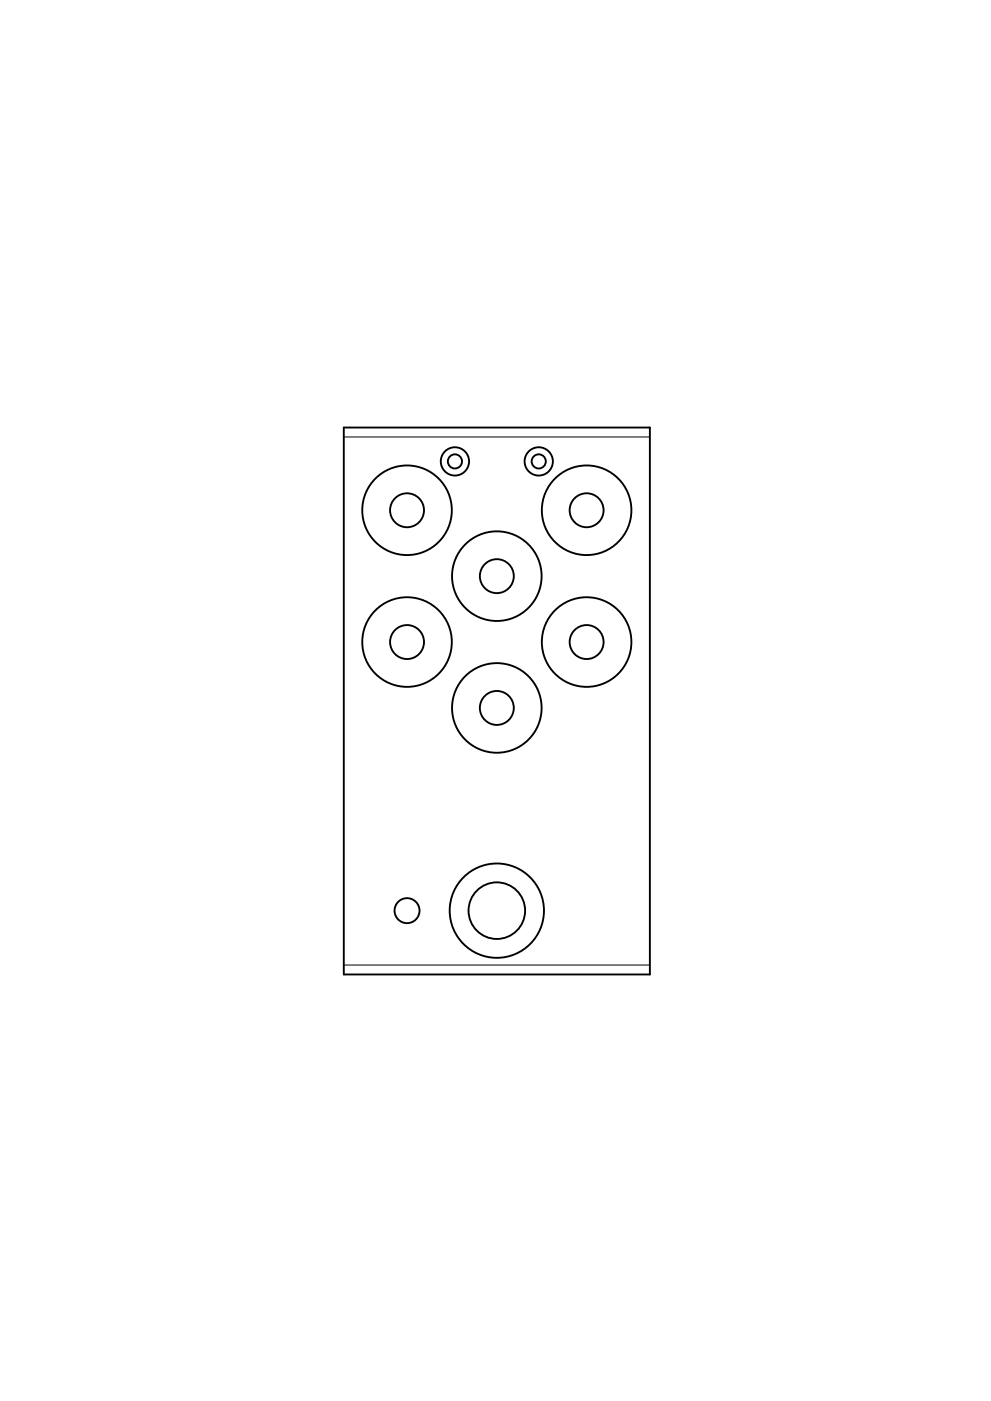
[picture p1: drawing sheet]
<svg xmlns="http://www.w3.org/2000/svg" width="210mm" height="297mm" viewBox="0 0 210 297" stroke-linecap="round" stroke-linejoin="round" font-family="sans-serif">
<g fill="none" stroke="#000" stroke-width=".4">
<path d="M72.9 90.6h65v116h-65z"/>
<circle cx="96.5" cy="97.8" r="3"/>
<circle cx="96.5" cy="97.8" r="1.5"/>
<circle cx="114.3" cy="97.8" r="3"/>
<circle cx="114.3" cy="97.8" r="1.5"/>
<circle cx="86.4" cy="108.2" r="9.5"/>
<circle cx="86.4" cy="108.2" r="3.6"/>
<circle cx="124.5" cy="108.2" r="9.5"/>
<circle cx="124.5" cy="108.2" r="3.6"/>
<circle cx="86.4" cy="136.1" r="9.5"/>
<circle cx="86.4" cy="136.1" r="3.6"/>
<circle cx="105.4" cy="122.2" r="9.5"/>
<circle cx="105.4" cy="122.2" r="3.6"/>
<circle cx="124.5" cy="136.1" r="9.5"/>
<circle cx="124.5" cy="136.1" r="3.6"/>
<circle cx="105.4" cy="150.1" r="9.5"/>
<circle cx="105.4" cy="150.1" r="3.6"/>
<circle cx="86.4" cy="193.1" r="2.65"/>
<circle cx="105.4" cy="193.1" r="10"/>
<circle cx="105.4" cy="193.1" r="6"/>
</g>
<path d="M72.9 92.6h65M72.9 204.6h65" fill="none" stroke="#000" stroke-width=".21"/>
</svg>
